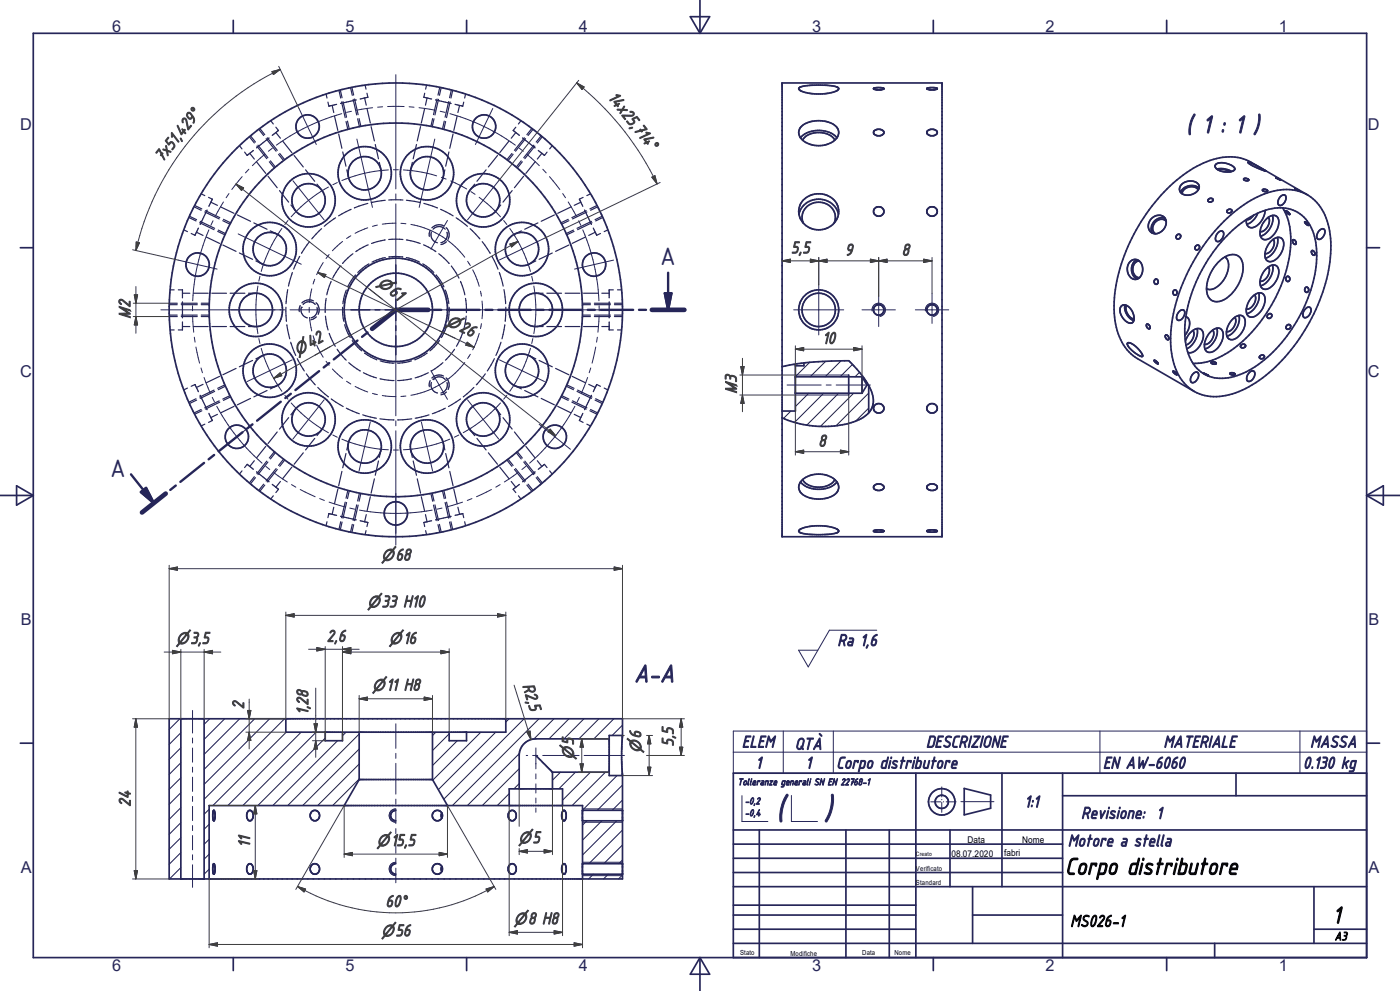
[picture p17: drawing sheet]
<svg xmlns="http://www.w3.org/2000/svg" width="420mm" height="297mm" viewBox="0 0 420 297" stroke-linecap="round" stroke-linejoin="round" font-family="sans-serif">
<defs><g id="words">
<g font-size="10.7" fill="#262659">
<text x="232.7" y="245.7">(</text>
<text x="247" y="245.7">)</text>
</g>
<g font-size="8.1" fill="#262659">
<text x="198.1" y="79.4">A</text>
<text x="33" y="142.9">A</text>
</g>
<g font-size="8" fill="#262659">
<text x="355.8" y="39.9">( 1 : 1 )</text>
<text x="190.2" y="204.5">A-A</text>
</g>
<g font-size="7.7">
<text x="319.5" y="262.1">Corpo distributore</text>
<text x="399.7" y="276.7">1</text>
</g>
<g font-size="5.4" fill="#3f3f3f">
<text x="182.2" y="29.3" transform="rotate(51 182.2 29.3)">14x25,714°</text>
<text x="48.7" y="48.8" transform="rotate(-51 48.7 48.8)">7x51,429°</text>
<text x="237.3" y="75.9">5,5</text>
<text x="253.5" y="76.6">9</text>
<text x="270.5" y="76.6">8</text>
<text x="137.5" y="99.1" transform="rotate(25 137.5 99.1)">26</text>
<text x="246.7" y="103">10</text>
<text x="245.5" y="133.8">8</text>
<text x="98" y="192.3">2,6</text>
<text x="156.7" y="205.4" transform="rotate(73 156.7 205.4)">R2,5</text>
<text x="73.2" y="212.6" transform="rotate(-90 73.2 212.6)">2</text>
<text x="92.5" y="214.3" transform="rotate(-90 92.5 214.3)">1,28</text>
<text x="202.1" y="223.8" transform="rotate(-90 202.1 223.8)">5,5</text>
<text x="39.2" y="241.9" transform="rotate(-90 39.2 241.9)">24</text>
<text x="75" y="254" transform="rotate(-90 75 254)">11</text>
<text x="115.6" y="271.8">60°</text>
</g>
<g font-size="5.4" fill="#262659">
<text x="251.2" y="193.6">Ra 1,6</text>
<text x="222.5" y="224">ELEM</text>
<text x="238.4" y="224.7">QTÀ</text>
<text x="277.8" y="224">DESCRIZIONE</text>
<text x="349" y="224">MATERIALE</text>
<text x="393" y="224">MASSA</text>
<text x="226.7" y="230.3">1</text>
<text x="241.6" y="230.3">1</text>
<text x="250.9" y="230.3">Corpo distributore</text>
<text x="330.9" y="230.3">EN AW-6060</text>
<text x="390.9" y="230.3">0.130 kg</text>
<text x="307.3" y="242">1:1</text>
<text x="324.3" y="245.4">Revisione: 1</text>
<text x="320.3" y="253.7">Motore a stella</text>
</g>
<text font-size="5.4" x="321.1" y="277.7">MS026-1</text>
<g font-size="4.9" fill="#262659">
<text x="33.6" y="9.6">6</text>
<text x="103.6" y="9.6">5</text>
<text x="173.7" y="9.6">4</text>
<text x="243.6" y="9.6">3</text>
<text x="313.6" y="9.6">2</text>
<text x="383.6" y="9.6">1</text>
<text x="6.1" y="38.9">D</text>
<text x="410.3" y="38.9">D</text>
<text x="6.1" y="113.1">C</text>
<text x="410.3" y="113.1">C</text>
<text x="6.2" y="187.4">B</text>
<text x="410.5" y="187.4">B</text>
<text x="6.2" y="261.6">A</text>
<text x="410.5" y="261.6">A</text>
<text x="33.6" y="290.9">6</text>
<text x="103.6" y="290.9">5</text>
<text x="173.7" y="290.9">4</text>
<text x="243.6" y="290.9">3</text>
<text x="313.6" y="290.9">2</text>
<text x="383.6" y="290.9">1</text>
</g>
<g font-size="4.8" fill="#3f3f3f">
<text x="113" y="85.3" transform="rotate(38 113 85.3)">n61</text>
<text x="39.1" y="95.8" transform="rotate(-90 39.1 95.8)">M2</text>
<text x="133.6" y="97.3" transform="rotate(26 133.6 97.3)">n</text>
<text x="89.3" y="106.6" transform="rotate(-29 89.3 106.6)">n42</text>
<text x="221" y="118.3" transform="rotate(-90 221 118.3)">M3</text>
<text x="114.4" y="168">n68</text>
<text x="110.2" y="182">n33 H10</text>
<text x="52.8" y="193">n3,5</text>
<text x="116.7" y="193">n16</text>
<text x="111.6" y="207">n11 H8</text>
<text x="172.1" y="227.7" transform="rotate(-90 172.1 227.7)">n5</text>
<text x="192.3" y="225.7" transform="rotate(-90 192.3 225.7)">n6</text>
<text x="113" y="253.5">n15,5</text>
<text x="155.5" y="252.7">n5</text>
<text x="114.4" y="280.6">n56</text>
<text x="154.1" y="277">n8 H8</text>
</g>
<text font-size="3.8" x="400.3" y="281.8">A3</text>
<g font-size="3.1" fill="#262659">
<text x="221.2" y="235.3">Tolleranze generali SN EN 22768-1</text>
<text x="223.4" y="241">-0,2</text>
<text x="223.4" y="244.6">-0,4</text>
</g>
<g font-size="2.8">
<text x="285.4" y="256.7">08.07.2020</text>
<text x="290.2" y="252.7">Data</text>
<text x="301.2" y="256.7">fabri</text>
<text x="306.6" y="252.7">Nome</text>
</g>
<g font-size="2.1">
<text x="274.8" y="260.9">Verificato</text>
<text x="274.8" y="265.1">Standard</text>
<text x="222" y="286.2">Stato</text>
<text x="237.1" y="286.6">Modifiche</text>
<text x="258.7" y="286.3">Data</text>
<text x="268.3" y="286.2">Nome</text>
</g>
<text font-size="1.8" x="274.8" y="256.7">Creato</text>
</g></defs>
<g fill="none" stroke="#1e1e47" stroke-width=".3">
<path d="M242.6 117.9l-4 3.9M242.9 108.6l-4.3 4.3M247.1 117.9l-8.7 8.7M247.7 108.3l-4.7 4.6M251.6 117.9l-9.6 9.5M252.3 108.2l-4.8 4.7M255.7 109.2l-3.7 3.7M256.1 117.9l-10 9.9M257.8 111.6l-1.3 1.3M259.7 114.2l-.2 .2M260.6 117.8l-9.8 9.8M237.3 123.2l-2.2 2.2"/>
<path d="M260.6 122.3l-3.9 3.9M53.9 215.4l-3.2 3.2M54.3 219.6l-3.6 3.5M62.9 215.4l-1.7 1.7M67.4 215.4l-6.2 6.2M71.9 215.4l-10.7 10.7M76.4 215.4l-15.2 15.2M80.9 215.4l-19.7 19.7M85.4 215.4l-24.2 24.2M85.9 219.4l-22 22M90.3 219.4l-22 22M94.8 219.4l-22 22"/>
<path d="M103.8 219.4l-1.1 1.1M107.7 220l-21.4 21.4M130.8 219.4l-1.1 1.1M134.7 219.9l-5 5M144.2 219.4l-14.4 14.4M148.7 219.4l-17.2 17.3M152.7 215.4l-1 1M157.2 215.4l-24.1 24.1M161.7 215.4l-26 26M166.2 215.4l-6.1 6.1M170.7 215.4l-6 6M175.2 215.4l-6 6"/>
<path d="M179.7 215.4l-6 6M184.1 215.4l-5.9 6M186.7 217.3l-3.1 3.1M54.3 237.6l-3.6 3.5M54.3 224.1l-3.6 3.5M54.3 233.1l-3.6 3.5M54.3 228.6l-3.6 3.5M97.6 221.2l-20.3 20.2M101.3 222l-19.5 19.4M107.7 233.5l-7.9 7.9M107.7 229l-12.4 12.4M107.7 224.5l-16.9 16.9"/>
<path d="M137.2 222l-7.5 7.4M152.8 237.9l-3.6 3.5M155.8 234.9l-1.6 1.5M155.8 230.4l-11.1 11M155.8 225.8l-15.6 15.6M168.1 231.4l-2.4 2.4M172.6 231.4l-5 5M177.1 231.4l-8.3 8.4M181.6 231.4l-10 10M182.8 221.3l-.2 .1M185.1 232.4l-10.3 10.4M186.7 239.8l-3 3.1"/>
<path d="M186.7 235.3l-7.5 7.6M54.3 255.5l-3.6 3.5M54.3 246.6l-3.6 3.5M54.3 251.1l-3.6 3.4M54.3 242.1l-3.6 3.5M62.7 256l-1.5 1.5M62.7 251.5l-1.5 1.5M62.7 247l-1.5 1.5M62.7 242.6l-1.5 1.4M176 246l-1.2 1.3M180.5 246l-5.7 5.8M185 246l-10.2 10.3"/>
<path d="M186.7 257.7l-1.1 1.2M186.7 253.2l-5.6 5.7M186.7 248.8l-10 10.1M54.3 260l-3.4 3.4M62.7 260.5l-1.5 1.5M178 262l-1.4 1.4M182.5 262l-1.4 1.4M186.7 262.2l-1.2 1.2"/>
</g>
<path d="M129.4 114.6l-.1 .9 .3 1.1" fill="none" stroke="#262659" stroke-width=".36"/>
<circle cx="129.9" cy="113.7" r=".18" fill="#262659"/>
<g fill="none" stroke="#262659" stroke-width=".36">
<path d="M81.2 36.2l.8 1M82.8 38.1l.7 1-.7 .6M82.8 39.7l-1.1 .9M82.8 39.7l1.3 1.7M97.8 28.2l.3 1.2M98.4 30.6l.3 1.2 .9-.2M99.6 31.6l.5 2.1M100.4 34.8l.9 4.3M101 31.3l-1.4 .3M106.9 29.9l-4.7 1.1M109.4 29.4l-1.4 .3M109.4 29.4l.5 2.1"/>
<path d="M109.5 25.5l.3 1.2M110.1 27.9l.3 1.2-1 .3M110.1 32.6l1 4.3M111.3 37.9l1 4.3M126.2 37.9l-1 4.3M127.4 32.6l-1 4.3M127.4 27.9l-.2 1.2 .9 .3M128 25.5l-.3 1.2M128.1 29.4l1.4 .3M128.1 29.4l-.5 2.1M130.7 29.9l4.6 1.1M136.5 31.3l1.3 .3"/>
<path d="M137.1 34.8l-1 4.3M137.8 31.6l1 .2M137.9 31.6l-.5 2.1M138.8 31.8h.1M139.1 30.6l-.3 1.2M139.7 28.2l-.3 1.2M154.7 38.1l-.8 1 1.9 1.5M154.7 39.7l-1.3 1.7M156.3 36.2l-.8 1M60.3 58.1l1.1 .5M62.6 59.2l1.1 .5M63.7 59.7l-.5 .9"/>
<path d="M63.7 59.7h.1M71.8 43.7l.8 .9M73.4 45.6l.7 1M74.2 46.6h-.1M74.9 46l1.4 1.7M75 46l-.8 .6M76 45.1l-1 .9M77 48.5l2.7 3.5M80.4 52.8l2.8 3.5M80.7 41.4l-3.7 2.9M83.8 57.1l2.8 3.5M84.8 42.3l2.8 3.4"/>
<path d="M88.2 46.6l2.8 3.4M91.7 50.9l2.7 3.4M95.1 55.2l1.4 1.7M101.6 40.2l1 4.2M102.8 45.5l1 4.3M104 50.9l.5 2.1M112.6 43.3l.9 4.3M113.8 48.7l.5 2.1M123.7 48.7l-.5 2.1M124.9 43.3l-.9 4.3M133.5 50.9l-.5 2.1M134.7 45.5l-1 4.3"/>
<path d="M135.9 40.2l-1 4.2M142.4 55.2l-1.4 1.7M145.8 50.9l-2.7 3.4M149.2 46.6l-2.7 3.4M152.7 42.3l-2.8 3.4M153.6 57.1l-2.7 3.5M156.8 41.4l3.7 2.9M157.1 52.8l-2.8 3.5M160.5 48.5l-2.7 3.5M161.5 45.1l1.1 .9M162.6 46l.7 .6M162.6 46l-1.4 1.7"/>
<path d="M163.3 46.6h.1M164.1 45.6l-.8 1M165.7 43.7l-.8 .9M173.8 59.7l1.1 2.1M173.8 59.7h.1M174.9 59.2l-1.1 .5M177.2 58.1l-1.2 .5M55.1 68.9l1.1 .5M57.4 70l1.1 .5M58.5 70.5h.1M58.9 69.6l-.4 .9M58.9 69.6l2 1"/>
<path d="M59.5 68.4l-.6 1.2M61.9 71l4 2M62.1 62.9l-2.1 4.4M63.2 60.6l-.5 1.2M63.2 60.6l2 .9M66.2 62l4 1.9M66.9 73.4l3.9 1.9M71.2 64.4l4 1.9M71.8 75.8l4 1.9M76.1 66.8l4 1.9M76.8 78.2l1.9 .9M81.1 69.2l2 1"/>
<path d="M87.3 61.4l1.3 1.7M129.1 69l-.3 1.1v.8M129.4 69.6a2.45 2.45 0 0 0 1.8 3.2M129.9 68.7a2.49 2.49 0 0 1 3.7 0M133.1 67.7a3 3 0 0 0-3.5 .6M133.8 68.2a3 3 0 0 1 .6 3.5M133.9 72.4l-1.6 .9M134.1 69.6a2.44 2.44 0 0 1-1.8 3.1M150.2 61.4l-1.4 1.7M156.4 69.2l-2 1M160.7 78.2l-2 .9M161.4 66.8l-4 1.9"/>
<path d="M165.7 75.8l-4 1.9M166.3 64.4l-3.9 1.9M170.7 73.4l-4 1.9M171.3 62l-4 1.9M174.2 60.6l-1.9 .9M175.4 62.9l2 4.4M175.6 71l-3.9 2M178 68.4l.6 1.2M178.6 69.6l.4 .9M178.6 69.6l-2 1M179 70.5h.1M180.1 70l-1.1 .5"/>
<path d="M182.4 68.9l-1.1 .5M51 86.9h1.2M51 98.9h1.2M53.5 86.9h1.2v2.4M54.7 90.5v4.8M54.7 96.5v2.4h-1.2M54.7 87.9h2.2M54.7 97.9h2.2M58 87.9h4.5M58 97.9h4.5M63.6 87.9h4.3M63.6 97.9h4.3"/>
<path d="M69 87.9h4.5M69 97.9h4.5M74.5 87.9h2.3M74.5 97.9h2.3M90.4 92.1a2.48 2.48 0 0 0 1.8 3.2M92.8 90.4l1.1 .3 .7 .5M95.1 92.1a2.47 2.47 0 0 1-1.8 3.2M160.8 87.9h2.1M160.8 97.9h2.1M164.1 87.9h4.4M164.1 97.9h4.4M169.5 87.9h4.4"/>
<path d="M169.5 97.9h4.4M175.1 87.9h4.4M175.1 97.9h4.4M180.5 87.9h2.3M180.5 97.9h2.3M182.8 96.5v2.4h1.2M182.8 90.5v4.8M184 86.9h-1.2v2.4M185.2 86.9h1.3M185.2 98.9h1.3M56.2 116.3l-1.1 .6M58.5 115.2v.1"/>
<path d="M58.5 115.3l1 2.1M58.5 115.2l-1.1 .6M60 118.5l2.1 4.3M60.9 115.2l-2 .9M65.9 112.8l-4 1.9M70.8 110.4l-3.9 1.9M75.2 119.4l-4 1.9M75.8 108l-4 1.9M78.7 106.6l-1.9 .9M80.1 117l-4 2M83.1 115.6l-2 1M129.1 114.1l-.3 1v.8"/>
<path d="M129.6 116.6l.8 .9 .8 .3M129.9 113.7a2.46 2.46 0 0 1 3.7 0M133.1 112.7a3 3 0 0 0-3.5 .6M133.8 113.2a3 3 0 0 1 .6 3.5M133.9 117.5l-1.6 .8M134.1 114.6a2.5 2.5 0 0 1-1.8 3.2M154.4 115.6l2 1M157.4 117l4 2M158.7 106.6l2 .9M161.7 108l4 1.9M162.4 119.4l3.9 1.9M166.7 110.4l4 1.9"/>
<path d="M171.7 112.8l3.9 1.9M176.6 115.2l2 .9M177.4 118.5l-2 4.3M179 115.3l-1 2.1M179 115.2v.1M179 115.2l1.1 .6M181.3 116.3l1.1 .6M61.4 127.1l-1.1 .6M62.7 123.9l.5 1.2M63.2 125.1l.5 .9-1.1 .6M65.2 124.2l-2 .9M70.2 121.8l-4 1.9"/>
<path d="M74.1 139.2h.1M74.1 139.2l-.7 .9M74.2 139.2l1.8 1.5M76.3 138.1l-1.4 1.7M79.7 133.8l-2.7 3.4M83.2 129.5l-2.8 3.4M86.6 125.2l-2.8 3.4M88.6 122.6l-1.3 1.7M91 135.7l-2.8 3.4M94.4 131.4l-2.7 3.5M96.5 128.8l-1.4 1.8M103.8 135.9l-1 4.3"/>
<path d="M104.5 132.7l-.5 2.2M113.5 138.2l-.9 4.2M114.3 134.9l-.5 2.2M123.2 134.9l.5 2.2M124 138.2l.9 4.2M133 132.7l.5 2.2M133.7 135.9l1 4.3M141 128.8l1.4 1.8M143.1 131.4l2.7 3.5M146.5 135.7l2.7 3.4M148.8 122.6l1.4 1.7M150.9 125.2l2.7 3.4"/>
<path d="M154.3 129.5l2.8 3.4M157.8 133.8l2.7 3.4M161.2 138.1l1.4 1.7M162.6 139.8l-1.1 .9M163.3 139.2l-.7 .6M163.3 139.2h.1M163.3 139.2l.8 .9M167.3 121.8l4 1.9M172.3 124.2l1.9 .9M174.2 125.1l-.4 .9 1.1 .6M174.9 123.9l-.7 1.2M176 127.1l1.2 .6"/>
<path d="M72.6 141.1l-.8 1M77 141.4l3.7 3M81.7 145.2l1.1 .8M82 148.6l-.8 1M82.8 146l.7 .7-.7 .9M84.1 144.3l-1.3 1.7M87.6 140l-2.8 3.4M98.1 156.4l-.3 1.2M99.6 154.2l-.9-.3-.3 1.2M99.6 154.2l1.4 .3M100.1 152l-.5 2.2M101.3 146.6l-.9 4.3"/>
<path d="M102.2 154.7l4.7 1.1M102.6 141.3l-1 4.3M108 156.1l1.4 .3M109.4 156.4l1 .2-.3 1.2M109.8 159l-.3 1.3M109.9 154.2l-.5 2.2M111.1 148.9l-1 4.3M112.3 143.5l-1 4.3M125.2 143.5l1 4.3M126.4 148.9l1 4.3M127.6 154.2l.5 2.2M127.7 159l.3 1.3"/>
<path d="M128.1 156.4l-.9 .2 .2 1.2M129.5 156.1l-1.4 .3M134.9 141.3l1 4.3M135.3 154.7l-4.6 1.1M136.1 146.6l1 4.3M137.4 152l.5 2.2M137.8 154.2l1-.3 .3 1.2M137.8 154.2l-1.3 .3M139.4 156.4l.3 1.2M149.9 140l2.8 3.4M153.4 144.3l1.3 1.7M155.5 148.6l.8 1"/>
<path d="M155.8 145.2l-1.9 1.5 .8 .9M160.5 141.4l-3.7 3M164.9 141.1l.8 1"/>
</g>
<g fill="none" stroke="#262659" stroke-width=".51">
<circle cx="92.3" cy="37.9" r="3.5"/>
<circle cx="145.2" cy="37.9" r="3.5"/>
<circle cx="109.4" cy="51.9" r="5"/>
<circle cx="109.4" cy="51.9" r="8"/>
<circle cx="128.1" cy="51.9" r="8"/>
<circle cx="128.1" cy="51.9" r="5"/>
<circle cx="59.3" cy="79.3" r="3.5"/>
<circle cx="80.9" cy="74.6" r="8"/>
<circle cx="80.9" cy="74.6" r="5"/>
<circle cx="92.6" cy="60" r="8"/>
<circle cx="92.6" cy="60" r="5"/>
<circle cx="144.9" cy="60" r="8"/>
<circle cx="144.9" cy="60" r="5"/>
<circle cx="156.6" cy="74.7" r="5"/>
<circle cx="156.6" cy="74.7" r="8"/>
<circle cx="178.2" cy="79.3" r="3.5"/>
<circle cx="76.7" cy="92.9" r="5"/>
<circle cx="76.7" cy="92.9" r="8"/>
<circle cx="160.7" cy="92.9" r="5"/>
<circle cx="160.8" cy="92.9" r="8"/>
<circle cx="80.9" cy="111.1" r="8"/>
<circle cx="80.9" cy="111.1" r="5"/>
<circle cx="156.6" cy="111.1" r="5"/>
<circle cx="156.6" cy="111.1" r="8"/>
<circle cx="71.1" cy="130.9" r="3.5"/>
<circle cx="92.6" cy="125.7" r="5"/>
<circle cx="92.6" cy="125.7" r="8"/>
<circle cx="109.4" cy="133.8" r="5"/>
<circle cx="109.4" cy="133.8" r="8"/>
<circle cx="128.1" cy="133.8" r="5"/>
<circle cx="128.1" cy="133.8" r="8"/>
<circle cx="144.9" cy="125.7" r="5"/>
<circle cx="144.9" cy="125.7" r="8"/>
<circle cx="166.4" cy="130.9" r="3.5"/>
<circle cx="118.7" cy="153.9" r="3.5"/>
</g>
<circle cx="90.4" cy="92.1" r=".18" fill="#262659"/>
<g fill="none" stroke="#262659" stroke-width=".36">
<path d="M116.6 59.9h4.3M89.9 76.8l-1.8 3.9M92.9 72.4l-2.5 3.5M96.5 68.5l-3 3.1M100.7 65.3l-3.4 2.5M102.1 79.8l-2.3 3.6M105.3 62.7l-3.7 2M110.3 61l-4 1.3M115.6 60l-4.2 .7M118.7 71.7l2.2 .1M121.9 60l4.2 .7M121.9 71.9l4.2 1.1"/>
<path d="M127.1 73.4l3.7 2M127.2 61l4 1.3M131.6 76l3.1 2.9M132.2 62.7l3.7 2M135.4 79.8l2.3 3.6M136.8 65.3l3.4 2.5M141 68.5l3 3.1M144.7 72.4l2.4 3.5M147.6 76.8l1.8 3.9M85.8 92.1l.1 4.2M86.1 97.4l.8 4.2M86.1 97.4h.1"/>
<path d="M86.3 86.8l-.5 4.2M87.7 81.7l-1.2 4.1M90.1 91.6l-.3 1v.8M92.8 90.4l-1.2 .3-.7 .5M94.1 90.2a2.99 2.99 0 0 0-3.5 .6M94.8 90.7a2.98 2.98 0 0 1 .7 3.5M94.9 94.9l-.8 .7-.8 .2M97.6 94.7l.8 4.2M97.8 89.4l-.2 4.3M98.8 99.9l1.8 3.9M99.3 84.3l-1.3 4.1M138.1 84.3l1.3 4.1"/>
<path d="M138.7 99.9l-1.8 3.9M139.6 89.4l.3 4.3M139.9 94.7l-.8 4.2M149.8 81.7l1.2 4.1M151.2 86.8l.5 4.2M151.4 97.4h.1M151.4 97.4l-.8 4.2M151.7 92.1l-.1 4.2M87.2 102.6l1.5 3.9M89.2 107.5l2.1 3.7M91.9 112l2.7 3.3M95.3 116.1l3.2 2.8"/>
<path d="M99.4 119.6l3.5 2.2M101.1 104.7l2.8 3.3M104.6 108.7l3.5 2.5M109 111.7l4 1.6M114 113.5l4.2 .5M123.5 113.5l-4.2 .5M128.5 111.7l-4 1.6M132.9 108.7l-3.5 2.5M136.3 104.7l-2.7 3.3M138.1 119.6l-3.6 2.2M142.2 116.1l-3.2 2.8M145.6 112l-2.7 3.3"/>
<path d="M148.3 107.5l-2.1 3.7M150.3 102.6l-1.5 3.9M103.9 122.3l3.9 1.7M108.8 124.3l4.1 1.1M114 125.5l4.2 .4M123.5 125.5l-4.2 .4M128.7 124.3l-4.1 1.1M133.6 122.3l-3.9 1.7"/>
</g>
<g fill="none" stroke="#262659" stroke-width=".51">
<circle cx="118.7" cy="92.9" r="11"/>
<circle cx="118.7" cy="92.9" r="56"/>
<circle cx="118.7" cy="92.9" r="15.5"/>
<circle cx="118.8" cy="92.9" r="68"/>
</g>
<circle cx="102.1" cy="79.8" r=".18" fill="#262659"/>
<g fill="none" stroke="#262659" stroke-width=".36">
<path d="M77.6 38.7l1.5 1.9M77.9 38.5l1.5 1.9M101.7 27.1l.5 2.3M102.1 27l.5 2.3M102.5 30.6l1.1 4.7M102.9 30.5l1.1 4.6M103.8 36.4l.5 2.4M104.2 36.3l.6 2.4M105.2 26.2l.5 2.4M105.6 26.2l.5 2.3M105.9 29.8l1.1 4.6M106.4 29.7l1 4.7"/>
<path d="M107.3 35.6l.5 2.3M107.7 35.5l.6 2.4M129.8 35.5l-.5 2.4M130.2 35.6l-.5 2.3M131.1 29.7l-1.1 4.7M131.5 29.8l-1 4.6M131.9 26.2l-.5 2.3M132.4 26.2l-.6 2.4M133.3 36.3l-.6 2.4M133.7 36.4l-.6 2.4M134.6 30.5l-1.1 4.6M135 30.6l-1 4.7"/>
<path d="M135.4 27l-.5 2.3M135.8 27.1l-.5 2.3M159.6 38.5l-1.5 1.9M159.9 38.7l-1.5 1.9M74.8 41l1.5 1.8M75.1 40.7l1.5 1.9M77.1 43.8l2.9 3.8M77.4 43.5l3 3.8M79.8 41.6l3 3.7M80.2 41.3l3 3.8M80.8 48.5l1.5 1.9M81.1 48.2l1.5 1.9"/>
<path d="M83.6 46.3l1.5 1.8M83.9 46l1.5 1.9M153.6 46l-1.5 1.9M153.9 46.3l-1.5 1.8M156.4 48.2l-1.5 1.9M156.7 48.5l-1.5 1.9M157.3 41.3l-3 3.8M157.7 41.6l-3 3.7M160.1 43.5l-3 3.8M160.5 43.8l-3 3.8M162.4 40.7l-1.5 1.9M162.7 41l-1.5 1.8"/>
<path d="M56.6 65.2l2.2 1M56.8 64.8l2.2 1M58.2 62l2.1 1M58.4 61.6l2.2 1M59.9 66.8l4.3 2M60.1 66.3l4.3 2.1M61.4 63.5l4.4 2.1M61.6 63.1l4.3 2.1M65.3 69.3l2.2 1.1M65.5 69l2.1 1M66.8 66.1l2.2 1.1M67 65.7l2.2 1.1"/>
<path d="M105.9 76l-3.1 2.9M110.5 73.4l-3.8 2M110.7 79.1l-3.4 2.6M115.6 71.9l-4.1 1.1M115.6 77.2l-4 1.4M116.6 77l2.1-.1 2.2 .1M118.7 71.7l-2.1 .1M121.9 77.2l4 1.4M126.8 79.1l3.3 2.6M170.5 65.7l-2.2 1.1M170.7 66.1l-2.2 1.1M172 69l-2.2 1"/>
<path d="M172.2 69.3l-2.2 1.1M175.9 63.1l-4.3 2.1M176.1 63.5l-4.3 2.1M177.4 66.3l-4.3 2.1M177.6 66.8l-4.3 2M179.1 61.6l-2.1 1M179.3 62l-2.1 1M180.7 64.8l-2.2 1M180.8 65.2l-2.1 1M50.8 91.3h2.4M50.8 94.4h2.4M50.8 90.9h2.4"/>
<path d="M50.8 94.9h2.4M54.4 91.3h4.8M54.4 94.4h4.8M54.4 90.9h4.8M54.4 94.9h4.8M60.4 91.3h2.4M60.4 94.4h2.4M60.4 90.9h2.4M60.4 94.9h2.4M102.8 92.1l.3 4.2M103.4 97.3l1.7 3.9M103.9 86.9l-1 4.1"/>
<path d="M106.6 82.4l-2.3 3.6M130.9 82.4l2.3 3.6M133.6 86.9l1 4.1M134.1 97.3l-1.7 3.9M134.7 92.1l-.3 4.2M174.7 90.9h2.4M174.7 94.9h2.4M174.7 91.3h2.4M174.7 94.4h2.4M178.3 90.9h4.8M178.3 94.9h4.8M178.3 91.3h4.8"/>
<path d="M178.3 94.4h4.8M184.3 91.3h2.4M184.3 94.4h2.4M184.3 90.9h2.4M184.3 94.9h2.4M58.8 119.5l-2.2 1.1M59 119.9l-2.2 1.1M64.2 116.9l-4.3 2.1M64.4 117.3l-4.3 2.1M67.5 115.3l-2.2 1.1M67.6 115.7l-2.1 1.1M69 118.6l-2.2 1"/>
<path d="M69.2 119l-2.2 1M105.7 102.1l2.8 3.1M109.3 105.8l3.8 2M114 108.2l1.8 .4 2.4 .3M123.4 108.2l-1.7 .4-2.4 .3M128.1 105.8l-3.7 2M131.8 102.1l-2.8 3.1M168.3 119l2.2 1M168.5 118.6l2.2 1M169.8 115.7l2.2 1.1M170 115.3l2.2 1.1M173.1 117.3l4.3 2.1"/>
<path d="M173.3 116.9l4.3 2.1M178.5 119.9l2.2 1.1M178.7 119.5l2.1 1.1M60.3 122.7l-2.1 1.1M60.6 123.1l-2.2 1.1M65.8 120.1l-4.4 2.1M65.9 120.5l-4.3 2.1M80 138.2l-2.9 3.8M80.4 138.5l-3 3.7M82.3 135.4l-1.5 1.9M82.6 135.7l-1.5 1.8M85.1 137.6l-1.5 1.9"/>
<path d="M85.4 137.9l-1.5 1.9M152.1 137.9l1.5 1.9M152.4 137.6l1.5 1.9M154.9 135.7l1.5 1.8M155.2 135.4l1.5 1.9M157.1 138.5l3 3.7M157.5 138.2l3 3.8M171.6 120.5l4.3 2.1M171.8 120.1l4.3 2.1M177 123.1l2.1 1.1M177.2 122.7l2.1 1.1M76.3 142.9l-1.5 1.9"/>
<path d="M76.6 143.2l-1.5 1.8M79.1 145.1l-1.5 1.9M79.4 145.4l-1.5 1.9M82.8 140.4l-3 3.8M83.2 140.7l-3 3.8M102.2 156.4l-.5 2.3M102.6 156.5l-.5 2.3M103.6 150.5l-1.1 4.7M104 150.6l-1.1 4.7M104.3 147l-.5 2.3M104.8 147.1l-.6 2.3M105.7 157.2l-.5 2.3"/>
<path d="M106.1 157.3l-.5 2.3M107 151.3l-1.1 4.7M107.4 151.4l-1 4.7M107.8 147.8l-.5 2.3M108.3 147.9l-.6 2.3M129.3 147.9l.5 2.3M129.7 147.8l.5 2.3M130 151.4l1.1 4.7M130.5 151.3l1 4.7M131.4 157.3l.5 2.3M131.8 157.2l.6 2.3M132.7 147.1l.6 2.3"/>
<path d="M133.1 147l.6 2.3M133.5 150.6l1.1 4.7M134 150.5l1 4.7M134.9 156.5l.5 2.3M135.3 156.4l.5 2.3M154.3 140.7l3 3.8M154.7 140.4l3 3.8M158.1 145.4l1.5 1.9M158.4 145.1l1.5 1.9M160.9 143.2l1.5 1.8M161.2 142.9l1.5 1.9"/>
</g>
<g fill="none" stroke="#262659" stroke-width=".51">
<path d="M210 0v10M10 10h400v277h-400zM70 6.1v3.9M140 6.1v3.9M207.1 5h5.8l-2.9 5zM280 6.1v3.9M350 6.1v3.9M234.6 24.9h48v136h-48zM239.7 26.3a10 10 0 0 1 5.3-.8h1.2a10.4 10.4 0 0 1 5.4 .9 2.07 2.07 0 0 1-2.2 1.4 15.9 15.9 0 0 1-9.2-.6 .62 .62 0 0 1-.5-.9zM240.3 38a8.5 8.5 0 0 1 10.7 .2 3 3 0 0 1-1.6 4.5 7.3 7.3 0 0 1-9.5-1.9 2.47 2.47 0 0 1 .4-2.8zM262.1 26.6v.1M262.1 26.5v.1"/>
<path d="M262.1 26.5h.1M262.1 26.7h.1M262.2 26.4h.1a3.2 3.2 0 0 1 2.8 .2l-1.2 .4-1.7-.3M262.2 26.4l-.1 .1M262.2 39.2a1.86 1.86 0 0 1 3 .5l-.2 .5-.5 .3-.6 .2-1.2-.2a.82 .82 0 0 1-.5-1.3zM278.1 26.5l.2-.1a3.3 3.3 0 0 1 2.9 .2l-1.9 .4-1.1-.3zM278.2 39.2a1.86 1.86 0 0 1 3 .5l-.2 .5-.5 .3-.6 .2-1.2-.2a.82 .82 0 0 1-.5-1.3zM281.1 26.7h.1M281.2 26.5v.1M240.2 41.3a7.8 7.8 0 0 1 10.9 0M240.8 42a6.2 6.2 0 0 1 7.8-1.6l1.2 .7 .6 .9M241 60a6.2 6.2 0 0 1 10.6 2.9 6 6 0 0 1-6 6 6 6 0 0 1-6-6l.5-1.6z"/>
<path d="M354.3 55.4a3.6 3.6 0 0 1 5.3 0 2.53 2.53 0 0 1-2.5 3 2.24 2.24 0 0 1-3.2-2.1zM359.5 56.9a2.8 2.8 0 0 0-4.9 1.2M359.7 56.4a3.6 3.6 0 0 0-5.5 1.3M362.6 59.7l.2-.2a.64 .64 0 0 1 1.1 .4 .64 .64 0 0 1-.9 .7 .5 .5 0 0 1-.6-.3 .5 .5 0 0 1 .2-.6zM364.8 49.1a4.9 4.9 0 0 1 5.6 1.5 2.96 2.96 0 0 1-3.5 .8l-1.1-.3-1.1-.7a.81 .81 0 0 1 .1-1.3zM365.1 50.7a5.8 5.8 0 0 1 4.4 .7M365.4 50.9a4.9 4.9 0 0 1 3.7 .6M373.1 53.6l.6-.2 .7 .2a.3 .3 0 0 1 .2 .5 .3 .3 0 0 1-.5 .1l-.9-.3zM374.4 48.6l2.1 .8 3.3 1.9-2.4-.9a6.4 6.4 0 0 1-3-1.8M378.7 56.9l1.1-.1a.34 .34 0 0 1 .5 .2 .34 .34 0 0 1-.3 .4l-.9-.1zM382.8 53.3l1.4 .7M382.8 53.3h.1"/>
<path d="M382.9 53.3l1.2 .7M384.1 54h.1M384.2 58.8a.91 .91 0 0 1 1.3-.3 .91 .91 0 0 1 .2 1.3 1.63 1.63 0 0 1-2.2 1.6 2.18 2.18 0 0 1 .7-2.6zM388.4 56.5l1.4 .7zM388.5 56.5h.1M392.2 58.4l-17-9.8a15.6 15.6 0 0 0-14.2 .3 47.3 47.3 0 0 0-20.8 21.2 43.5 43.5 0 0 0-5.5 27 14.6 14.6 0 0 0 6.5 10.4l17 9.8M6.1 74.2h3.9M239.7 64.2a6.1 6.1 0 0 1 5.9-4.5 6.1 6.1 0 0 1 5.9 4.5M241 66.9a4.8 4.8 0 0 1 1.4-5.3 4.8 4.8 0 0 1 5.4-.6 4.3 4.3 0 0 1 2.4 5.9M262.5 62.4a1.52 1.52 0 0 1 2.2-.1 1.52 1.52 0 0 1 0 2.2 1.52 1.52 0 0 1-2.2-.1 1.3 1.3 0 0 1 0-2zM278.3 62.6a1.48 1.48 0 0 1 2.2-.3 1.48 1.48 0 0 1 0 2.2 1.5 1.5 0 0 1-1.9-.1 1.5 1.5 0 0 1-.3-1.8zM338.9 78.6a2.22 2.22 0 0 1 2.5-.6 2.22 2.22 0 0 1 1.4 2.2 2.59 2.59 0 0 1-2.9 3.4 3.4 3.4 0 0 1-1-5z"/>
<path d="M341.1 77.8a3.3 3.3 0 0 0 .1 5.8M341.8 78.2a2.55 2.55 0 0 0-2 2.5 2.55 2.55 0 0 0 2 2.5M345.6 65.4a2.37 2.37 0 0 1 2.9-.7 2.37 2.37 0 0 1 1.3 2.7 3.1 3.1 0 0 1-4.6 2.1 2.88 2.88 0 0 1 .4-4.1zM349.5 65.4a3.2 3.2 0 0 0-3.3 1 3.2 3.2 0 0 0-.5 3.5M349.8 66.3a2.57 2.57 0 0 0-3 .1 2.57 2.57 0 0 0-.8 3l.6 .7M353.2 70.4a.71 .71 0 0 1 1.1 .4 .71 .71 0 0 1-.8 .8 .67 .67 0 0 1-.7-.5 .67 .67 0 0 1 .4-.7zM358.7 73.7a.69 .69 0 0 1 1.1 .1 .69 .69 0 0 1-.4 1 .63 .63 0 0 1-.9-.2 .63 .63 0 0 1 .2-.9zM365.5 69.6a.91 .91 0 0 1 1.3-.2 .91 .91 0 0 1 .2 1.3 1.59 1.59 0 0 1-2.2 1.5 2.29 2.29 0 0 1 .7-2.6zM365.5 78.5a5.2 5.2 0 0 1 5.8-1.8 4.9 4.9 0 0 1 1.4 5.4 11.1 11.1 0 0 1-6.9 8.2 3.2 3.2 0 0 1-3.9-3.6 12.3 12.3 0 0 1 3.6-8.2zM367.3 66.2a29.5 29.5 0 0 1 17.8-9.4 12.6 12.6 0 0 1 13.3 10.4 37.7 37.7 0 0 1-2.5 22.9 52.4 52.4 0 0 1-21.2 25.8 17.6 17.6 0 0 1-15.6 1.8 14.6 14.6 0 0 1-7.6-11.8 44.3 44.3 0 0 1 5.8-26.1 56.1 56.1 0 0 1 10-13.6zM367.5 77a4 4 0 0 1 .6 4.8 7.1 7.1 0 0 1-5.2 5l-1-.3M368 70.7a24 24 0 0 1 16.1-8.4 10.4 10.4 0 0 1 10.2 8.5 33.2 33.2 0 0 1-3.5 22.1 40.2 40.2 0 0 1-17.9 19 12.1 12.1 0 0 1-13.3-1 16.5 16.5 0 0 1-4.1-13.5 44.8 44.8 0 0 1 12.5-26.7z"/>
<path d="M368.1 63l.3-.1a.63 .63 0 0 1 1.1 0 .63 .63 0 0 1-.7 .9 .54 .54 0 0 1-.6-.1 .54 .54 0 0 1-.1-.7zM376 64.5a2.3 2.3 0 0 1-2.1 1.3M377.3 63.9a5.6 5.6 0 0 1-3.3 3.3M379.5 63a5.5 5.5 0 0 1-4.2 5.3 1.87 1.87 0 0 1-1.4-2.5M379.8 65.8a2.24 2.24 0 0 1 3.5-.6 5.4 5.4 0 0 1-3.6 6.6 1.86 1.86 0 0 1-1.6-2.7 6.4 6.4 0 0 1 1.7-3.3zM380.5 65.2a3.1 3.1 0 0 1-2.5 4.2M381.1 72.5a2.63 2.63 0 0 1 3.5-1 4.2 4.2 0 0 1-.7 5 2.95 2.95 0 0 1-3.8 1.6 4.2 4.2 0 0 1 .7-5.2zM381.7 64.6a5.7 5.7 0 0 1-3.6 6.2M381.7 79.5a5.7 5.7 0 0 1-3.6 6.2M381.9 71.7a3.1 3.1 0 0 1-2.4 4.3M383.2 71.2a5.7 5.7 0 0 1-3.6 6.2M384.8 62.3a21.7 21.7 0 0 1 1.7 16.4 44.3 44.3 0 0 1-19 27.5 17.6 17.6 0 0 1-9.6 2.7"/>
<path d="M385.7 63.2l.4 .6 .8 .5M385.8 63.2l.8 .5 .3 .6M386.9 64.3h.1M387.8 71.9a.77 .77 0 0 1 .9 .4 .77 .77 0 0 1-.2 1l-.7-.7zM391.4 66.5l.7 .3 .5 .7M391.4 66.6l.5 .6 .6 .4M391.4 66.5v.1M392.6 67.5l-.1 .1M392.6 67.5h.1M393.5 75.1a.78 .78 0 0 1 .9 .5 .78 .78 0 0 1-.2 .9l-.7-.5-.1-.5zM395.7 69.2a.93 .93 0 0 1 .9-.7 .93 .93 0 0 1 .9 .9 2.14 2.14 0 0 1-2.1 2.3 1.83 1.83 0 0 1 .3-2.5zM410 74.2h3.9"/>
<path d="M337.5 91.4a4.3 4.3 0 0 0 2.6 4.7M337.9 91.5a3.4 3.4 0 0 0 2.3 4.1M340.2 95.6a3.8 3.8 0 0 0-3.2-4.2 2.1 2.1 0 0 0-.5 3.4l.9 1.1a1.67 1.67 0 0 0 2.6 .5l.1-.4M340.2 95.6l-.1 .4M344.1 97.2a.8 .8 0 0 1 .8 .4 .8 .8 0 0 1-.2 1l-.7-.7zM346.4 83.8a.67 .67 0 0 1 1 .6 .67 .67 0 0 1-1 .6l-.2-.6zM352.1 87.1a.67 .67 0 0 1 1 .6 .67 .67 0 0 1-1 .5l-.2-.5zM353.9 93.2a.91 .91 0 0 1 1.3-.2 .91 .91 0 0 1 .1 1.4 1.54 1.54 0 0 1-2.2 1.4 2.3 2.3 0 0 1 .8-2.6zM355.8 94.9a2.61 2.61 0 0 1 .8 3.7l-1.2 2M357.8 99.1a3.2 3.2 0 0 1-2 4.3M359.1 98.5a5.8 5.8 0 0 1-3.1 6.1M363.1 99.5a2.32 2.32 0 0 1 3.4-.7 4.9 4.9 0 0 1-1.5 5.8 2.04 2.04 0 0 1-3.5 .1 5.3 5.3 0 0 1 1.6-5.2z"/>
<path d="M363.8 98.9a3.1 3.1 0 0 1-2.5 4.3M365 98.4a5.6 5.6 0 0 1-3.5 6.2M369.9 95.6a2.22 2.22 0 0 1 3.3-.5 5.3 5.3 0 0 1-3.1 6.6 1.78 1.78 0 0 1-1.9-.5 1.78 1.78 0 0 1-.3-1.9 6.7 6.7 0 0 1 2-3.7zM370.4 95.1a3.1 3.1 0 0 1-2.5 4.3M371.7 94.5a5.6 5.6 0 0 1-3.6 6.3M376.4 88.4a3.1 3.1 0 0 1-2.5 4.2M377.6 87.8a5.6 5.6 0 0 1-3.6 6.2M377.6 87.8a5.7 5.7 0 0 0-3.6 6.2M377.6 87.8a1.92 1.92 0 0 1 1.8 2.8 5.2 5.2 0 0 1-4.1 4.4l-.8-.3-.5-.7M379.8 80.6a2.24 2.24 0 0 1 3.4-.7 5.2 5.2 0 0 1-2.3 6.4 1.81 1.81 0 0 1-2.2 .2 1.81 1.81 0 0 1-.7-2.2 6.4 6.4 0 0 1 1.8-3.7zM380.5 80a3.1 3.1 0 0 1-2.5 4.3M385.9 83a.67 .67 0 0 1 1 .6 .67 .67 0 0 1-1 .5l-.2-.5z"/>
<path d="M391.6 86.3a.68 .68 0 0 1 1 .5 .68 .68 0 0 1-1 .7l-.2-.5zM391.7 92.5a.91 .91 0 0 1 1.2-.4 .91 .91 0 0 1 .4 1.3 1.76 1.76 0 0 1-2.2 1.6 2.09 2.09 0 0 1 .6-2.5zM234.6 109.9a86.2 86.2 0 0 1 20.1-1.8 22.4 22.4 0 0 1 7.3 11.2 6 6 0 0 1-4.2 6.5 29.7 29.7 0 0 1-23.2-.6M238.6 109.1v14.1h-4M238.6 112.9h20M238.6 117.9h20M241.2 108.8v.8h-2.6M254.6 112.4v6M258.6 112.9l1.5 2.5-1.5 2.5M258.6 112.9v5M260.6 115.5v8.2M338.3 102.8a3.7 3.7 0 0 1 3.3 1.9l.8 1 .4 1.1a3.5 3.5 0 0 1-2.7-1.3l-1.6-1.7-.3-.6z"/>
<path d="M346.3 108l.7 .3 .4 .7-.8-.4zM346.3 108h.1M349.7 100.5a.78 .78 0 0 1 .8 .4 .78 .78 0 0 1-.2 .9l-.6-.5zM351.9 111.3l.6 .8 .6 .2M351.9 111.3h.1M352 111.2l-.1 .1M352 111.2l.7 .5 .4 .5M353.1 112.2v.1M355.6 102.3a4.9 4.9 0 0 1 4.1-3.8 2.4 2.4 0 0 1 1 3.6 4.7 4.7 0 0 1-4.1 3.6l-.3-.1M357.9 112.1a.95 .95 0 0 1 1.4-.5 .95 .95 0 0 1 .2 1.5 1.77 1.77 0 0 1-2.1 1.5 1.98 1.98 0 0 1 .5-2.5zM361.1 111.9h.1M361.1 111.9l1.4 .7z"/>
<path d="M363.4 108.6l.7-.2 .5 .2a.27 .27 0 0 1 .3 .3 .27 .27 0 0 1-.4 .2l-.9-.1zM369 111.9l.3-.2 1 .2a.24 .24 0 0 1 .2 .2 .24 .24 0 0 1-.2 .3l-.8-.1zM372.3 103.5a.73 .73 0 0 1 .8-.4 .73 .73 0 0 1 .5 .7l-.7 .4a.52 .52 0 0 1-.6-.1 .52 .52 0 0 1 0-.6zM374.8 111.7a.96 .96 0 0 1 1.4-.4 .96 .96 0 0 1 .1 1.5 1.72 1.72 0 0 1-2.1 1.4 2.04 2.04 0 0 1 .6-2.5zM378 106.7l.1-.1a.61 .61 0 0 1 .9-.2 .61 .61 0 0 1 .1 .9 .64 .64 0 0 1-.9 .3 .64 .64 0 0 1-.2-.9zM262.5 121.4a1.52 1.52 0 0 1 2.2-.1 1.52 1.52 0 0 1 0 2.2 1.52 1.52 0 0 1-2.2-.1 1.33 1.33 0 0 1 0-2zM278.5 121.4a1.52 1.52 0 0 1 2.2-.1 1.52 1.52 0 0 1 0 2.2 1.52 1.52 0 0 1-2.2-.1 1.28 1.28 0 0 1 0-2zM0 148.5h10M5 145.6l5 2.9-5 2.9zM239.7 158.9a8.7 8.7 0 0 1 5.3-1.3h1.2a8.8 8.8 0 0 1 5.4 1.4 1.11 1.11 0 0 1-1.4 .9l-2 .3a29.2 29.2 0 0 1-7.9-.5h-.1a.53 .53 0 0 1-.5-.8zM240.2 144.5a7.9 7.9 0 0 0 10.9 0M240.6 143.9a7.6 7.6 0 0 1 10.6 .7 2.97 2.97 0 0 1-2.3 4.4 8.4 8.4 0 0 1-8.8-1.6 2.7 2.7 0 0 1 .5-3.5z"/>
<path d="M240.8 143.7a6.1 6.1 0 0 0 7.4 1.9l1.2-.7 1-1.2M262.1 159.2v.1M262.1 159.1l1.8-.3 1.3 .4-1.1 .3-1.9-.2M262.1 159.1v.1M262.1 159.3h.1M262.2 145.6a1.83 1.83 0 0 1 3 .4l-.2 .5-.5 .3-.6 .2-1.2-.2a.79 .79 0 0 1-.5-1.2zM278.2 145.6a1.83 1.83 0 0 1 3 .4l-.2 .5-.5 .3-.6 .2-1.2-.2a.79 .79 0 0 1-.5-1.2zM281 159l-1.7-.2-1.3 .4 1.1 .3 1.6-.1 .5-.2M281 159h.1M281.1 159l.1 .1M281.2 159.1v.1M410 148.5h10"/>
<path d="M410 148.5l5-2.9v5.8zM50.7 215.4h136l-.2 9.9 .2 7v31.1h-136zM54.3 215.4v48M61.2 215.4v48M85.7 215.4v4h66v-4M97.6 219.4v2.6h5.1v-2.6M107.7 219.4v14.2M129.7 219.4v14.2M134.7 219.4v2.6h5.3v-2.6M6.1 222.7h3.9M107.7 233.6h22M107.7 233.6l-4.4 7.8"/>
<path d="M129.7 233.6l4.5 7.8M160.8 226.4l4.9 5v5M165.7 231.4h17.1M182.8 221.4h-22a5 5 0 0 0-5 5v10M186.7 220.4h-3.9v12h3.9M274.8 231.7v55.3M289.3 236.3l7.9 2v3.9l-7.9 2zM300.6 231.7v34M318.8 238.5h91.2M318.8 231.7v55.3M370.8 231.7v6.8M410 222.7h3.9"/>
<path d="M410 231.7h-190v55.3M64.1 242.9l.3 .2 .1 .9v1.3l-.3 .7-.4-1.1zM64.1 258.9l.3 .2 .1 .9v1.3l-.3 .7-.4-1.1zM64.1 242.9h.1M64.3 258.9v.1M74.4 259.1a.96 .96 0 0 1 1.1 0 .96 .96 0 0 1 .4 1l.1 .3a1.08 1.08 0 0 1-.3 1.2 1.08 1.08 0 0 1-1.2 .2l-.5-1.1 .1-.9zM74.4 243.1a.96 .96 0 0 1 1.1 0 .96 .96 0 0 1 .4 1v.6a.93 .93 0 0 1-.6 1.2 .93 .93 0 0 1-1.1-.6l-.2-1.2zM75.3 258.9v.1M93.4 243.3a1.48 1.48 0 0 1 2.1 .1 1.48 1.48 0 0 1 0 2 1.48 1.48 0 0 1-2.1 .1l-.4-1.1zM118.7 258.9a1.58 1.58 0 0 0-1.5 1.5 1.58 1.58 0 0 0 1.5 1.6M118.7 242.9a1.57 1.57 0 0 0-1.5 1.5 1.57 1.57 0 0 0 1.5 1.6M132.5 243.7l-.1 .5 .1 1"/>
<path d="M132.5 259.7l-.1 .5 .1 1M152.8 241.4v-5h16v5M152.8 243.3a1.18 1.18 0 0 1 1.3-.3 1.18 1.18 0 0 1 .8 1.1v.6a1.24 1.24 0 0 1-1.4 1.3 1.24 1.24 0 0 1-1.1-1.6zM152.8 259.3a1.18 1.18 0 0 1 1.3-.3 1.18 1.18 0 0 1 .8 1.1 1.72 1.72 0 0 1-.8 1.8 1.51 1.51 0 0 1-1.6-.8 1.51 1.51 0 0 1 .3-1.8zM168.9 243a.84 .84 0 0 1 .9 1.1v1.1a.63 .63 0 0 1-.6 .8 .63 .63 0 0 1-.6-.8l-.1-1.1zM168.9 259a.65 .65 0 0 1 .8 .1 .65 .65 0 0 1 .1 .7v1.4a.63 .63 0 0 1-.6 .8 .63 .63 0 0 1-.6-.8l-.1-1.1zM169.1 242.9h-.1M174.8 242.9h11.9M174.8 258.9h11.9M174.8 246h11.9M220 253h98.8M220 257.2h98.8"/>
<path d="M220 248.7h190M227.8 248.7v38.3M253.8 248.7v38.3M266.8 248.7v38.3M285 248.7v17M62.7 263.4v-22h112.1v22M169 261.9l.1 .1M174.8 262h11.9M220 274.3h54.8M220 265.7h190M220 261.5h98.8M220 271.3h54.8"/>
<path d="M220 278.5h54.8M291.8 274.3h27M291.8 265.7v17M394.2 278.5h15.8M394.2 265.7v17M70 287v3.9M140 287v3.9M210 287v10M210 287l2.9 5h-5.8zM220 282.7h190M280 287v3.9M350 287v3.9"/>
<path d="M364.4 282.7v4.3"/>
<circle cx="245.6" cy="92.9" r="5"/>
<circle cx="245.6" cy="92.9" r="6"/>
<circle cx="263.6" cy="92.9" r="1.57"/>
<circle cx="279.6" cy="92.9" r="1.57"/>
<circle cx="380.9" cy="94.6" r=".71"/>
<circle cx="386.5" cy="97.9" r=".72"/>
<circle cx="131.2" cy="244.4" r="1.55"/>
<circle cx="282.5" cy="240.3" r="1.98"/>
<circle cx="282.5" cy="240.3" r="4"/>
<circle cx="94.4" cy="260.4" r="1.49"/>
<circle cx="131.2" cy="260.4" r="1.55"/>
</g>
<g fill="none" stroke="#262659" stroke-width=".3">
<path d="M89.7 32.5l2.6 5.4M92.3 37.9l2.6 5.4M92.3 37.9l-5.3 2.9-4.1 2.7M102.5 34.1l-6.1 2-4.1 1.8M105.4 33.4l-1.4 .3M111.8 32.3l-4.9 .7M114.8 32l-1.5 .1M116.3 31.9h4.9M118.7 22.4v34.2M122.7 32l1.5 .1M125.7 32.3l4.9 .7M132.1 33.4l1.4 .3"/>
<path d="M135 34.1a62.3 62.3 0 0 1 19.6 9.4M147.8 32.5l-5.2 10.8M68.7 58l-.9 1.3M72.6 52.9l-3.1 3.9M74.6 50.7l-1 1.1M79.3 46.3l-3.6 3.4M81.7 44.4l-1.2 .9M87.9 54.2l4.7 5.8M98.5 56.1l-3.5 2.1-2.4 1.8M101.2 54.7l-1.4 .7M107.1 41.7l4.6 20.5M116.5 50.9a42.1 42.1 0 0 0-13.9 3.2"/>
<path d="M118 50.9h1.5M118.7 58.1v1.5M121 50.9l5.6 .7 4.4 1.1M130.4 41.7l-4.6 20.5M132.4 53.2l1.4 .5M135.2 54.2l4.8 2.4M141.3 57.4l1.2 .8M143.7 59.1l3.5 2.9 2.9 3M149.6 54.2l-9.3 11.7M155.8 44.4l1.2 .9M158.1 46.3l3.7 3.4M162.8 50.7l1.1 1.1"/>
<path d="M164.8 52.9l3.1 3.9M168.8 58l.8 1.3M53.4 78l11.7 2.6M62.7 68.9a61.4 61.4 0 0 0-4.9 21.2M63.9 66.2l-.6 1.3M67 60.5l-2.4 4.3M71.5 70.1l18.9 9.1M84.6 68.5a41.6 41.6 0 0 0-6.2 12.9M86.4 66.1l-1 1.2M92.6 60l4.6 5.9M92.6 60l-2.3 2-3 3M97 78.7l-2 3.6"/>
<path d="M98.7 76.3l-.9 1.2M102.8 72.4l-3.1 2.8M105.2 70.7l-1.2 .8M110.3 68.3l-3.8 1.6M113.2 67.5l-1.5 .3M118.7 61.1v63.5M118.8 66.9l-4.1 .3M120.3 66.9l1.5 .2M123.3 67.3a26.2 26.2 0 0 1 16.1 9.8M134.2 66.1l-4.9 8.6M140.3 78.3l.8 1.3M151.1 66.1l.9 1.2"/>
<path d="M152.9 68.5a41.5 41.5 0 0 1 6.2 12.9M163.3 71.4l-13.5 6.5M170.5 60.5l2.4 4.3M173.6 66.2l.6 1.3M174.8 68.9a61.4 61.4 0 0 1 4.9 21.2M184.1 78l-11.7 2.6M48.3 92.9h37.2M57.8 91.6v1.5M57.8 94.6l.3 5M77.4 85.7a42.2 42.2 0 0 0 0 14.3M78 82.8l-.4 1.5M87 92.9h63.5"/>
<path d="M92.8 92.1v1.5M92.8 95.1l.7 4.1M93.5 86.6l-.7 4M94.4 83.7l-.5 1.4M141.8 80.9l2 4.9M143.8 99.9l-2 5M144.1 87.3l.3 1.4M144.4 97l-.3 1.5M144.6 90.2l.2 2.1-.2 3.2M152 92.9h37.3M159.5 82.8l.3 1.5M160.1 85.7a42.2 42.2 0 0 1 0 14.3"/>
<path d="M179.7 91.6l.1 1.5M179.7 94.6l-.3 5M238.1 92.9h15M245.6 85.4v15M258.6 92.9h10M261.6 93.2a2 2 0 0 1 1.7-2.3 2 2 0 0 1 2.3 1.6 2 2 0 0 1-1.6 2.3M263.6 88.8v9.1M274.6 92.9h10M277.6 93.2a2 2 0 0 1 1.7-2.3 2 2 0 0 1 2.3 1.6 2 2 0 0 1-1.6 2.3M279.6 87.9v9M58.3 101.1l.2 1.4M58.8 104l1.1 4.8"/>
<path d="M60.3 110.3l.4 1.4M61.2 113.1l1.8 4.6M63.7 119.1l.6 1.3M77.6 101.5l.4 1.4M78.4 104.4a41.6 41.6 0 0 0 6.2 12.9M85.4 118.5l1 1.1M87.7 107.9l-13.6 6.5M93.9 100.6l.5 1.4M95 103.4l2 3.7M97.2 119.8l-9.3 11.8M97.8 108.3l.9 1.2M99.7 110.6l3.1 2.8"/>
<path d="M104 114.3l1.2 .8M106.5 115.8l3.8 1.7M111.7 117.9l1.5 .4M114.7 118.5l4.1 .4M121.8 118.7l-1.5 .1M129.3 111.1l4.9 8.6M139.4 108.7a26.1 26.1 0 0 1-16.1 9.8M140.3 119.8l4.6 5.9M141.1 106.2l-.8 1.2M149.8 107.9l13.5 6.5M152 118.5l-.9 1.1M159.1 104.4a41.5 41.5 0 0 1-6.2 12.9"/>
<path d="M159.8 101.5l-.3 1.4M173.8 119.1l-.6 1.3M176.3 113.1l-1.9 4.6M177.2 110.3l-.4 1.4M178.7 104l-1.1 4.8M179.2 101.1l-.2 1.4M236.1 115.4h10.3M238.6 118.4h16M238.6 112.4h16M247.9 115.4h1.5M250.8 115.4h10.3M65 121.8l3.4 5.5 2.7 3.6"/>
<path d="M71.1 130.9l-4.7 3.7M71.1 130.9l3.9 4.5 3.6 3.4M75.7 127.2l-4.6 3.7M79.8 139.8l1.1 .9M87.3 120.8a42.5 42.5 0 0 0 11.2 8.9M99.8 130.4l1.4 .6M102.6 131.6a41.9 41.9 0 0 0 13.9 3.2M111.1 126.5l-3.4 14.6M118 134.9h1.5M118.7 126.1v1.5M118.7 129.1v34.3M126.4 126.5l3.4 14.6"/>
<path d="M134.9 131.6a42 42 0 0 1-13.9 3.2M137.6 130.4l-1.3 .6M144.9 125.7l4.7 5.9M144.9 125.7l-5.9 4M150.1 120.8l-5.2 4.9M157.7 139.8l-1.1 .9M161.7 127.2l9.4 7.4M172.5 121.8a61 61 0 0 1-13.6 17M82.1 141.6l4.1 2.9M87.5 145.2l1.2 .8M90.1 146.7l4.4 2.2M95.9 149.4l1.4 .6"/>
<path d="M98.7 150.5l4.8 1.4M104.9 152.3l1.5 .3M107.8 152.9a60.5 60.5 0 0 0 21.8 0M132.6 152.3l-1.5 .3M138.8 150.5l-4.8 1.4M141.6 149.4l-1.4 .6M147.4 146.7l-4.4 2.2M150 145.2l-1.3 .8M155.4 141.6l-4.1 2.9M263 188.9h-14.2l-6.3 11-2.9-5h5.7M57.8 212.9v6.8M118.7 216.9v7.4"/>
<path d="M220 219.1h190v12.6h-190zM235 219.1v12.6M250 219.1v12.6M330 219.1v12.6M390 219.1v12.6M57.8 221.2v1.5M57.8 224.2v4.2M57.8 229.9v1.5M57.8 232.9v4.3M57.8 238.7v1.5M118.7 225.8v1.5M118.7 228.8v9.2"/>
<path d="M118.7 239.5v1.5M157.9 226.4h.4M159.8 226.4h1.5M160.8 224.2v6.2M160.8 231.9v1.5M160.8 234.9v2.8M160.8 239.2v1.5M162.8 226.4h7.9M172.2 226.4h1.5M175.2 226.4h12.1M220 225.4h190M222.6 238.5v7.7h7.8"/>
<path d="M237.4 238.4v7.8h7.8M282.5 235.8v3M282.5 239.6v.1M57.8 241.7v4.2M57.8 247.4v1.5M57.8 250.4v4.3M57.8 256.2v1.5M57.8 259.2v6.7M118.7 258.4a2.01 2.01 0 0 0-2 2 2.01 2.01 0 0 0 2 2M118.7 242.4a2.01 2.01 0 0 0-2 2 2.01 2.01 0 0 0 2 2M118.7 242.5v4.3M118.7 248.3v1.5"/>
<path d="M118.7 251.3v4.4M118.7 257.2v1.5M160.8 242.2v1.2M174.8 258.4h11.9M174.8 246.4h11.9M174.8 242.4h11.9M278.4 240.3h.1M279.2 240.3h3M282.5 240.5v3M282.5 244.2v.1M283 240.3h.1M283.8 240.3h3"/>
<path d="M288.3 240.3h9.9M118.7 260.2v4.4M174.8 262.4h11.9"/>
</g>
<g fill="none" stroke="#262659" stroke-width=".71">
<path d="M110.3 99.6l-1.7 1.4M128.5 92.9h-9.8l-7.1 5.7M130.3 92.9h2.1M134.1 92.9h9.8M145.6 92.9h2.1M149.5 92.9h9.7M161 92.9h2.1M164.8 92.9h9.8M176.3 92.9h2.1M180.2 92.9h9.7M191.7 92.9h2.1M195.6 92.9h9.7"/>
<path d="M199.4 87.9h2l-1 5zM200.4 81.7v11.2M87.2 118l-1.6 1.3M95.7 111.2l-7.1 5.7M98.8 108.8l-1.7 1.3M107.2 102.1l-7.1 5.6M61.2 138.7l-7.1 5.7M64.2 136.4l-1.6 1.3M72.7 129.6l-7.1 5.7M75.7 127.2l-1.6 1.3M84.2 120.4l-7.1 5.7M39.3 142.2l6.9 8.6"/>
<path d="M42.3 147.5l1.5-1.3 2.4 4.6zM49.7 147.9l-7.1 5.7M52.7 145.5l-1.6 1.3"/>
</g>
<path d="M128.5 92.9h-9.8l-7.1 5.7M195.6 92.9h9.7M49.7 147.9l-7.1 5.7" fill="none" stroke="#262659" stroke-width="1.4"/>
<g fill="#262659" stroke="#262659" stroke-width=".71">
<path d="M199.4 87.9h2l-1 5z"/>
<path d="M42.3 147.5l1.5-1.3 2.4 4.6z"/>
</g>
<g fill="none" stroke="#3f3f3f" stroke-width=".3">
<path d="M83.6 19.9l6.1 12.6M81.6 21.5l2.4-.7-2 1.6zM84 20.8a79.8 79.8 0 0 0-43.2 54.3M173 24.8a87.2 87.2 0 0 1 24.1 30.3M173 24.8l2.2 1.3-.6 .7zM173.6 24.1l-24 30.1M70.8 55.2l95.9 75.4M70.8 55.2l2.3 1.1-.6 .8zM195.6 53.1l.9-.4 .6 2.4zM198 54.7l-34.7 16.7M39.8 74.9l13.6 3.1M40.9 72.5l.9 .3-1 2.3z"/>
<path d="M153 73.2l2.4-.8-1.9 1.6zM155.4 72.4l-73.3 41M234.6 78.2h45M234.6 78.2l2.5-.5v1zM243.1 77.7l2.5 .5-2.5 .5zM245.6 77.2v8.2M245.6 78.2l2.5-.5v1zM261.1 77.7l2.5 .5-2.5 .5zM263.6 77.2v11.6M263.6 78.2l2.5-.5v1zM277.1 77.7l2.5 .5-2.5 .5zM279.6 77.2v10.7"/>
<path d="M40 90.9h10.8M40 94.9h10.8M40.3 88.4h1l-.5 2.5zM40.8 85.9v14M40.8 94.9l.5 2.5h-1zM95.3 81.7l46.9 22.4M95.3 81.7l2.5 .6-.5 .9zM131.8 99.1l4.7 2.3M82.1 113.4l1.9-1.7 .5 .9zM99.1 103.9l-4.7 2.6M140.2 102.6l2 1.5-2.5-.6zM221.9 112.4h16.7"/>
<path d="M221.9 118.4h16.7v18M222.2 109.9h1l-.5 2.5zM222.7 107.4v16M222.7 118.4l.5 2.5h-1zM238.6 104.7l2.5-.6v1zM238.6 103.6v14.3M238.6 104.7h20M254.6 118.4v18M256.1 104.1l2.5 .6-2.5 .4zM258.6 103.6v14.3M165 128.6l1.7 2-2.3-1.2zM238.6 135.4h16"/>
<path d="M238.6 135.4l2.5-.5v1zM252.1 134.9l2.5 .5-2.5 .5zM50.7 170.4h136M50.7 170.4l2.5-.5v1zM50.7 169.4v46h-10.9M184.3 169.9l2.4 .5-2.4 .5zM186.7 169.4v46h18.6M49.2 195.4h17M51.7 194.9l2.6 .5-2.6 .5zM54.3 194.6v20.8M61.2 195.4l2.6-.5v1zM61.2 194.6v20.8"/>
<path d="M85.7 184.4h66M85.7 184.4l2.5-.5v1zM85.7 183.4v32h-11.9M92.6 194.6h15.1M95 194.1l2.6 .5-2.6 .5zM97.6 193.8v28.2h-3.9M102.7 195.4h32M102.7 193.8v28.2M105.3 194.9l-2.6 .5M105.3 195.1l-2.6-.5 2.6-.5v1.8l-2.6-.5M132.3 194.9l2.4 .5-2.4 .5zM134.7 194.4v25"/>
<path d="M149.2 183.9l2.5 .5-2.5 .5zM151.7 183.4v32M40.7 215.4v48M40.7 215.4l.5 2.5h-.9zM73.8 219.4h11.9M74.3 212.9h1l-.5 2.5zM74.8 209.5v14.9M74.8 219.4l.5 2.5h-1zM93.7 219.4h3.9M94.2 216.9h1l-.5 2.5zM94.7 206.2v20.8M107.7 209.4h22"/>
<path d="M107.7 209.4l2.5-.5v1zM107.7 208.4v11M127.3 208.9l2.4 .5-2.4 .5zM129.7 208.4v11M154.2 205.4l5.1 16.2M158.1 219.4l.9-.3 .3 2.5zM204.3 215.4l.5 2.5h-1zM204.3 215.4v11M94.7 222l.5 2.5h-1zM155.8 236.4v11.3M165.7 236.4v19.7M173.5 231.4h9.3"/>
<path d="M173.7 221.4h9.1M174 228.9h1l-.5 2.5zM174.5 221.4v10M174.5 221.4l.5 2.5h-1zM186.7 232.4h9.1M186.7 220.4h.6M194 220.4h1.8M194 226.4h11.3M194.3 229.9h.9l-.5 2.5zM194.7 220.4v12M194.7 220.4l.5 2.5h-.9zM203.8 223.9h1l-.5 2.5z"/>
<path d="M62.7 241.4h14.9M76.6 241.4v22M76.6 241.4l.5 2.5h-1zM103.3 257v-15.6l-14.6 25.2M103.3 256h30.9M103.3 256l2.4-.5v1zM131.7 255.5l2.5 .5-2.5 .5zM134.2 257v-15.6l14.5 25.2M152.8 241.4v39M155.8 255.2h9.9M155.8 255.2l2.4-.6v1.1zM155.8 254.3v1.8"/>
<path d="M163.2 254.6l2.5 .6-2.5 .5zM168.8 241.4v39M39.8 263.4h10.9M40.3 260.9h.9l-.5 2.5zM76.1 260.9h1l-.5 2.5zM77.6 263.4h-14.9v20.7M89.3 265.7a59.1 59.1 0 0 0 59 0M89.3 265.7l2.4 .8-.5 .8zM145.8 266.5l2.5-.8-2 1.6zM152.8 279.4h16M152.8 279.4l2.4-.5v1zM166.2 278.9l2.6 .5-2.6 .5z"/>
<path d="M174.8 263.4v20.7M62.7 283.1h112.1M62.7 283.1l2.6-.5v1zM172.2 282.6l2.6 .5-2.6 .5z"/>
</g>
<g fill="#3f3f3f" stroke="#3f3f3f" stroke-width=".3">
<path d="M89.3 265.7l2.4 .8-.5 .8z"/>
<path d="M145.8 266.5l2.5-.8-2 1.6z"/>
<path d="M107.7 209.4l2.5-.5v1z"/>
<path d="M127.3 208.9l2.4 .5-2.4 .5z"/>
<path d="M103.3 256l2.4-.5v1z"/>
<path d="M131.7 255.5l2.5 .5-2.5 .5z"/>
<path d="M102.7 195.4l2.6-.5v1z"/>
<path d="M132.3 194.9l2.4 .5-2.4 .5z"/>
<path d="M102.7 194.6l2.6-.5v1z"/>
<path d="M95 194.1l2.6 .5-2.6 .5z"/>
<path d="M85.7 184.4l2.5-.5v1z"/>
<path d="M149.2 183.9l2.5 .5-2.5 .5z"/>
<path d="M61.2 195.4l2.6-.5v1z"/>
<path d="M51.7 194.9l2.6 .5-2.6 .5z"/>
<path d="M62.7 283.1l2.6-.5v1z"/>
<path d="M172.2 282.6l2.6 .5-2.6 .5z"/>
<path d="M50.7 170.4l2.5-.5v1z"/>
<path d="M184.3 169.9l2.4 .5-2.4 .5z"/>
<path d="M40.7 215.4l.5 2.5h-.9z"/>
<path d="M40.3 260.9h.9l-.5 2.5z"/>
<path d="M76.1 260.9h1l-.5 2.5z"/>
<path d="M76.6 241.4l.5 2.5h-1z"/>
<path d="M82.1 113.4l1.9-1.7 .5 .9z"/>
<path d="M153 73.2l2.4-.8-1.9 1.6z"/>
<path d="M165 128.6l1.7 2-2.3-1.2z"/>
<path d="M70.8 55.2l2.3 1.1-.6 .8z"/>
<path d="M163.2 254.6l2.5 .6-2.5 .5z"/>
<path d="M155.8 255.2l2.4-.6v1.1z"/>
<path d="M152.8 279.4l2.4-.5v1z"/>
<path d="M166.2 278.9l2.6 .5-2.6 .5z"/>
<path d="M40.9 72.5l.9 .3-1 2.3z"/>
<path d="M81.6 21.5l2.4-.7-2 1.6z"/>
<path d="M195.6 53.1l.9-.4 .6 2.4z"/>
<path d="M173 24.8l2.2 1.3-.6 .7z"/>
<path d="M174 228.9h1l-.5 2.5z"/>
<path d="M174.5 221.4l.5 2.5h-1z"/>
<path d="M158.1 219.4l.9-.3 .3 2.5z"/>
<path d="M194.3 229.9h.9l-.5 2.5z"/>
<path d="M194.7 220.4l.5 2.5h-.9z"/>
<path d="M204.3 215.4l.5 2.5h-1z"/>
<path d="M203.8 223.9h1l-.5 2.5z"/>
<path d="M94.7 222l.5 2.5h-1z"/>
<path d="M94.2 216.9h1l-.5 2.5z"/>
<path d="M74.8 219.4l.5 2.5h-1z"/>
<path d="M74.3 212.9h1l-.5 2.5z"/>
<path d="M140.2 102.6l2 1.5-2.5-.6z"/>
<path d="M95.3 81.7l2.5 .6-.5 .9z"/>
<path d="M234.6 78.2l2.5-.5v1z"/>
<path d="M243.1 77.7l2.5 .5-2.5 .5z"/>
<path d="M245.6 78.2l2.5-.5v1z"/>
<path d="M261.1 77.7l2.5 .5-2.5 .5z"/>
<path d="M263.6 78.2l2.5-.5v1z"/>
<path d="M277.1 77.7l2.5 .5-2.5 .5z"/>
<path d="M40.3 88.4h1l-.5 2.5z"/>
<path d="M40.8 94.9l.5 2.5h-1z"/>
<path d="M222.2 109.9h1l-.5 2.5z"/>
<path d="M222.7 118.4l.5 2.5h-1z"/>
<path d="M238.6 135.4l2.5-.5v1z"/>
<path d="M252.1 134.9l2.5 .5-2.5 .5z"/>
<path d="M238.6 104.7l2.5-.6v1z"/>
<path d="M256.1 104.1l2.5 .6-2.5 .4z"/>
</g>
<use href="#words"/>
</svg>
